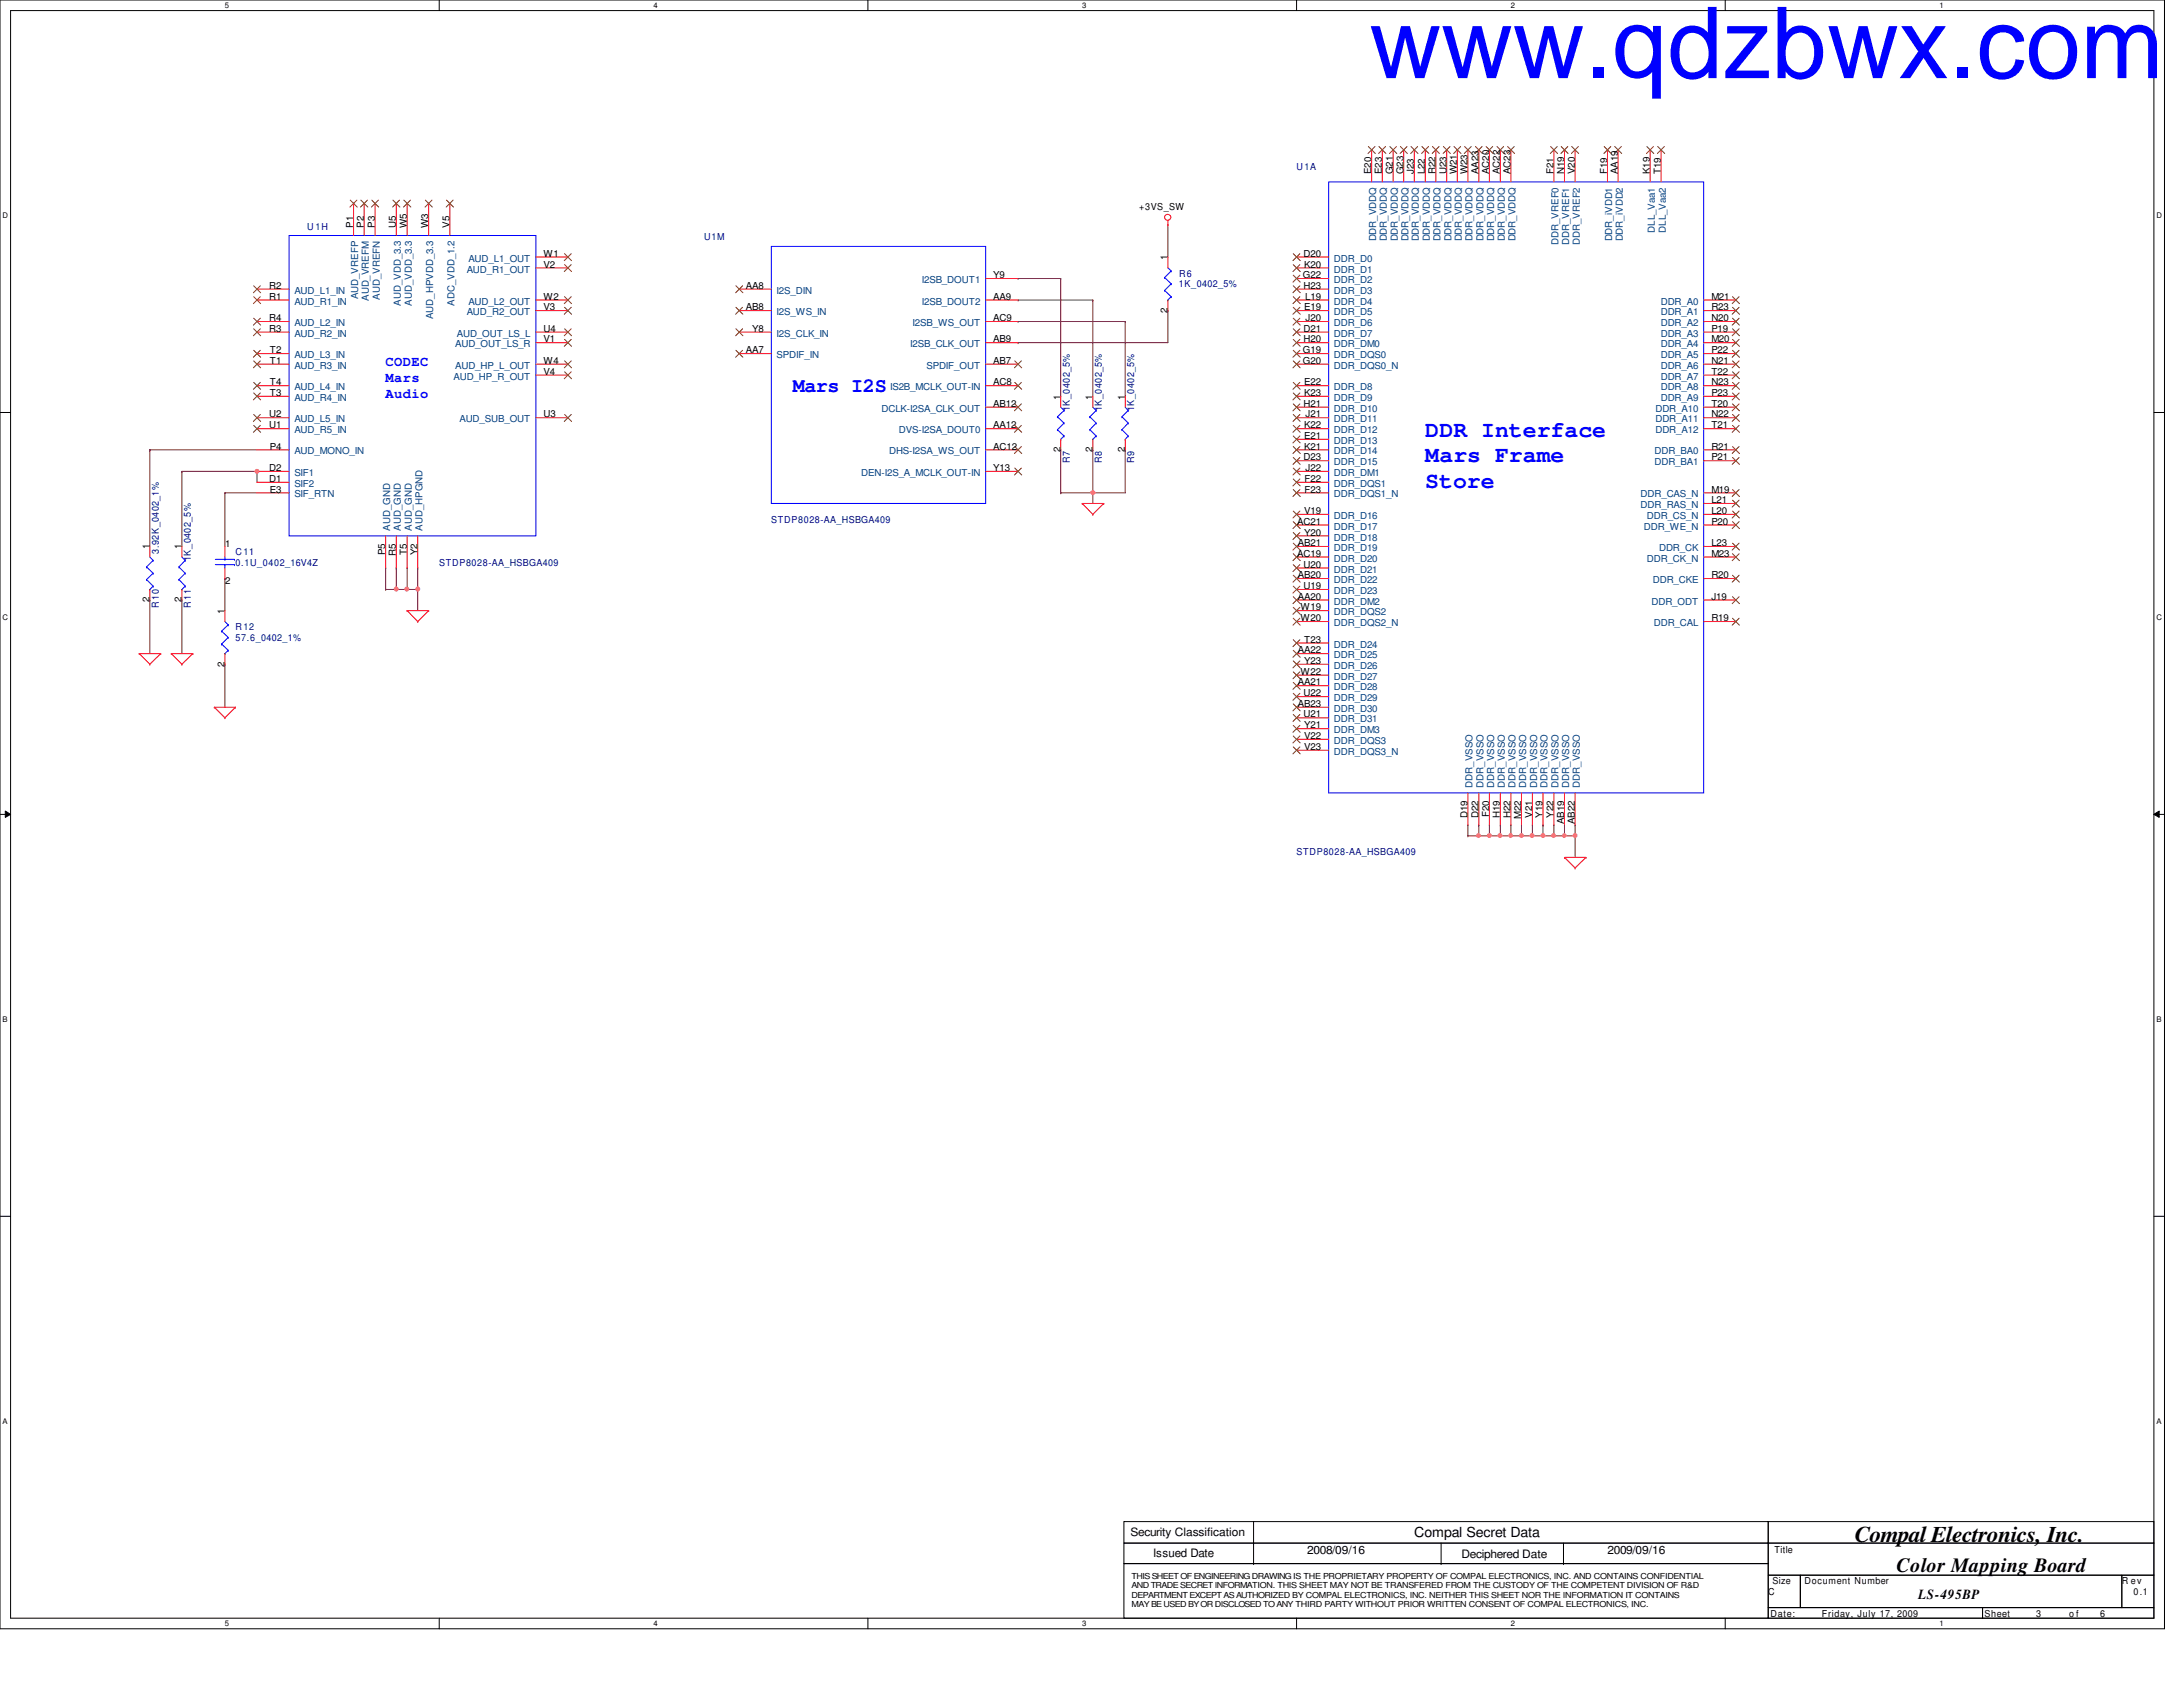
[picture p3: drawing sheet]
<svg xmlns="http://www.w3.org/2000/svg" width="279mm" height="216mm" viewBox="0 0 279 216" stroke-linecap="round" stroke-linejoin="round" font-family="sans-serif">
<defs><g id="words">
<text font-size="12.7" fill="#00f" x="175.3" y="10">www.qdzbwx.com</text>
<g font-size="2.9" fill="#00f">
<text x="182.4" y="55.9">DDR Interface</text>
<text x="182.4" y="59.1">Mars Frame</text>
<text x="182.4" y="62.4">Store</text>
</g>
<text font-size="2.9" x="237.4" y="197.4">Compal Electronics, Inc.</text>
<text font-size="2.6" fill="#00f" x="101.5" y="50.1">Mars I2S</text>
<text font-size="2.6" x="242.7" y="201.2">Color Mapping Board</text>
<g font-size="1.8" fill="#00f">
<text x="49.4" y="46.8">CODEC</text>
<text x="49.4" y="48.9">Mars</text>
<text x="49.4" y="50.9">Audio</text>
</g>
<g font-size="1.8">
<text x="181" y="196.8">Compal Secret Data</text>
<text x="245.5" y="204.6">LS-495BP</text>
</g>
<g font-size="1.5">
<text x="144.7" y="196.6">Security Classification</text>
<text x="147.6" y="199.3">Issued Date</text>
<text x="167.3" y="198.8">2008/09/16</text>
<text x="187.1" y="199.4">Deciphered Date</text>
<text x="205.7" y="198.8">2009/09/16</text>
</g>
<g font-size="1.2" fill="#000080">
<text x="165.9" y="21.7">U1A</text>
<text x="39.3" y="29.4">U 1H</text>
<text x="90.1" y="30.7">U1M</text>
<text x="150.9" y="35.4">R6</text>
<text x="150.9" y="36.8">1K_0402_5%</text>
<text x="136.9" y="52.7" transform="rotate(-90 136.9 52.7)">1K_0402_5%</text>
<text x="141" y="52.7" transform="rotate(-90 141 52.7)">1K_0402_5%</text>
<text x="145.2" y="52.7" transform="rotate(-90 145.2 52.7)">1K_0402_5%</text>
<text x="136.9" y="59.2" transform="rotate(-90 136.9 59.2)">R7</text>
<text x="141" y="59.2" transform="rotate(-90 141 59.2)">R8</text>
<text x="145.2" y="59.2" transform="rotate(-90 145.2 59.2)">R9</text>
<text x="20.3" y="70.9" transform="rotate(-90 20.3 70.9)">3.92K_0402_1%</text>
<text x="24.4" y="71.8" transform="rotate(-90 24.4 71.8)">1K_0402_5%</text>
<text x="30.1" y="71.1">C11</text>
<text x="98.7" y="67">STDP8028-AA_HSBGA409</text>
<text x="20.3" y="77.8" transform="rotate(-90 20.3 77.8)">R10</text>
<text x="24.4" y="77.8" transform="rotate(-90 24.4 77.8)">R11</text>
<text x="30.1" y="72.4">0.1U_0402_16V4Z</text>
<text x="56.2" y="72.4">STDP8028-AA_HSBGA409</text>
<text x="30.1" y="80.7">R12</text>
<text x="30.1" y="82">57.6_0402_1%</text>
<text x="165.9" y="109.5">STDP8028-AA_HSBGA409</text>
</g>
<g font-size="1.2">
<text x="175.5" y="22.3" transform="rotate(-90 175.5 22.3)">E20</text>
<text x="176.9" y="22.3" transform="rotate(-90 176.9 22.3)">E23</text>
<text x="178.3" y="22.3" transform="rotate(-90 178.3 22.3)">G21</text>
<text x="179.6" y="22.3" transform="rotate(-90 179.6 22.3)">G23</text>
<text x="181" y="22.3" transform="rotate(-90 181 22.3)">J23</text>
<text x="182.4" y="22.3" transform="rotate(-90 182.4 22.3)">L22</text>
<text x="183.7" y="22.3" transform="rotate(-90 183.7 22.3)">R22</text>
<text x="185.1" y="22.3" transform="rotate(-90 185.1 22.3)">U23</text>
<text x="186.5" y="22.3" transform="rotate(-90 186.5 22.3)">W21</text>
<text x="187.8" y="22.3" transform="rotate(-90 187.8 22.3)">W23</text>
<text x="189.2" y="22.3" transform="rotate(-90 189.2 22.3)">AA23</text>
<text x="190.6" y="22.3" transform="rotate(-90 190.6 22.3)">AC20</text>
<text x="192" y="22.3" transform="rotate(-90 192 22.3)">AC22</text>
<text x="193.3" y="22.3" transform="rotate(-90 193.3 22.3)">AC23</text>
<text x="198.8" y="22.3" transform="rotate(-90 198.8 22.3)">F21</text>
<text x="200.2" y="22.3" transform="rotate(-90 200.2 22.3)">N19</text>
<text x="201.5" y="22.3" transform="rotate(-90 201.5 22.3)">V20</text>
<text x="205.7" y="22.3" transform="rotate(-90 205.7 22.3)">F19</text>
<text x="207.1" y="22.3" transform="rotate(-90 207.1 22.3)">AA19</text>
<text x="211.2" y="22.3" transform="rotate(-90 211.2 22.3)">K19</text>
<text x="212.6" y="22.3" transform="rotate(-90 212.6 22.3)">T19</text>
<text x="45.2" y="29.2" transform="rotate(-90 45.2 29.2)">P1</text>
<text x="46.6" y="29.2" transform="rotate(-90 46.6 29.2)">P2</text>
<text x="48" y="29.2" transform="rotate(-90 48 29.2)">P3</text>
<text x="50.7" y="29.2" transform="rotate(-90 50.7 29.2)">U5</text>
<text x="52.1" y="29.2" transform="rotate(-90 52.1 29.2)">W5</text>
<text x="54.8" y="29.2" transform="rotate(-90 54.8 29.2)">W3</text>
<text x="57.5" y="29.2" transform="rotate(-90 57.5 29.2)">V5</text>
<text x="145.8" y="26.9">+3VS_SW</text>
<text x="69.6" y="32.9">W1</text>
<text x="69.6" y="34.2">V2</text>
<text x="127.1" y="35.6">Y9</text>
<text x="149.4" y="33.3" transform="rotate(-90 149.4 33.3)">1</text>
<text x="166.8" y="35.6">G22</text>
<text x="166.8" y="32.9">D20</text>
<text x="166.9" y="34.2">K20</text>
<text x="34.5" y="37">R2</text>
<text x="34.5" y="38.4">R1</text>
<text x="34.5" y="41.1">R4</text>
<text x="69.6" y="38.4">W2</text>
<text x="69.6" y="39.7">V3</text>
<text x="95.5" y="37">AA8</text>
<text x="95.5" y="39.7">AB8</text>
<text x="127.1" y="38.4">AA9</text>
<text x="127.1" y="41.1">AC9</text>
<text x="149.4" y="40" transform="rotate(-90 149.4 40)">2</text>
<text x="166.8" y="37">H23</text>
<text x="166.9" y="39.7">E19</text>
<text x="167" y="38.4">L19</text>
<text x="167.1" y="41.1">J20</text>
<text x="219" y="38.4">M21</text>
<text x="219" y="39.7">R23</text>
<text x="219" y="41.1">N20</text>
<text x="34.5" y="42.5">R3</text>
<text x="34.5" y="45.2">T2</text>
<text x="34.5" y="46.6">T1</text>
<text x="69.6" y="42.5">U4</text>
<text x="69.6" y="43.8">V1</text>
<text x="69.6" y="46.6">W4</text>
<text x="69.6" y="48">V4</text>
<text x="95.5" y="45.2">AA7</text>
<text x="96.3" y="42.5">Y8</text>
<text x="127.1" y="43.8">AB9</text>
<text x="127.1" y="46.6">AB7</text>
<text x="166.8" y="45.2">G19</text>
<text x="166.8" y="46.6">G20</text>
<text x="166.8" y="42.5">D21</text>
<text x="166.8" y="43.8">H20</text>
<text x="219" y="42.5">P19</text>
<text x="219" y="43.8">M20</text>
<text x="219" y="45.2">P22</text>
<text x="219" y="46.6">N21</text>
<text x="219" y="48">T22</text>
<text x="34.5" y="53.4">U2</text>
<text x="34.5" y="49.3">T4</text>
<text x="34.5" y="50.7">T3</text>
<text x="69.6" y="53.4">U3</text>
<text x="127.1" y="49.3">AC8</text>
<text x="127.1" y="52.1">AB12</text>
<text x="135.7" y="51.1" transform="rotate(-90 135.7 51.1)">1</text>
<text x="139.8" y="51.1" transform="rotate(-90 139.8 51.1)">1</text>
<text x="144" y="51.1" transform="rotate(-90 144 51.1)">1</text>
<text x="166.8" y="52.1">H21</text>
<text x="166.9" y="49.3">E22</text>
<text x="166.9" y="50.7">K23</text>
<text x="167.1" y="53.4">J21</text>
<text x="219" y="49.3">N23</text>
<text x="219" y="50.7">P23</text>
<text x="219" y="52.1">T20</text>
<text x="219" y="53.4">N22</text>
<text x="34.5" y="54.8">U1</text>
<text x="34.5" y="57.5">P4</text>
<text x="127.1" y="54.8">AA12</text>
<text x="127.1" y="57.5">AC12</text>
<text x="135.7" y="57.9" transform="rotate(-90 135.7 57.9)">2</text>
<text x="139.8" y="57.9" transform="rotate(-90 139.8 57.9)">2</text>
<text x="144" y="57.9" transform="rotate(-90 144 57.9)">2</text>
<text x="166.8" y="58.9">D23</text>
<text x="166.9" y="54.8">K22</text>
<text x="166.9" y="56.2">E21</text>
<text x="166.9" y="57.5">K21</text>
<text x="219" y="54.8">T21</text>
<text x="219" y="57.5">R21</text>
<text x="219" y="58.9">P21</text>
<text x="34.5" y="60.3">D2</text>
<text x="34.5" y="61.7">D1</text>
<text x="34.5" y="63">E3</text>
<text x="127.1" y="60.3">Y13</text>
<text x="166.9" y="65.8">V19</text>
<text x="167" y="61.7">F22</text>
<text x="167" y="63">F23</text>
<text x="167.1" y="60.3">J22</text>
<text x="219" y="63">M19</text>
<text x="219" y="64.4">L21</text>
<text x="219" y="65.8">L20</text>
<text x="19.1" y="70.3" transform="rotate(-90 19.1 70.3)">1</text>
<text x="23.2" y="70.3" transform="rotate(-90 23.2 70.3)">1</text>
<text x="28.8" y="70.1">1</text>
<text x="49.3" y="71.1" transform="rotate(-90 49.3 71.1)">P5</text>
<text x="50.7" y="71.1" transform="rotate(-90 50.7 71.1)">R5</text>
<text x="52.1" y="71" transform="rotate(-90 52.1 71)">T5</text>
<text x="53.4" y="71.1" transform="rotate(-90 53.4 71.1)">Y2</text>
<text x="166" y="67.1">AC21</text>
<text x="166" y="71.2">AC19</text>
<text x="166.1" y="69.9">AB21</text>
<text x="166.9" y="68.5">Y20</text>
<text x="219" y="67.1">P20</text>
<text x="219" y="69.9">L23</text>
<text x="219" y="71.2">M23</text>
<text x="19.1" y="77.1" transform="rotate(-90 19.1 77.1)">2</text>
<text x="23.2" y="77.1" transform="rotate(-90 23.2 77.1)">2</text>
<text x="28.8" y="74.8">2</text>
<text x="166.1" y="74">AB20</text>
<text x="166.1" y="76.8">AA20</text>
<text x="166.8" y="72.6">U20</text>
<text x="166.8" y="75.4">U19</text>
<text x="219" y="74">R20</text>
<text x="219" y="76.8">J19</text>
<text x="28.7" y="78.6" transform="rotate(-90 28.7 78.6)">1</text>
<text x="166.1" y="83.6">AA22</text>
<text x="166.5" y="78.1">W19</text>
<text x="166.5" y="79.5">W20</text>
<text x="166.9" y="82.3">T23</text>
<text x="219" y="79.5">R19</text>
<text x="28.7" y="85.3" transform="rotate(-90 28.7 85.3)">2</text>
<text x="166.1" y="87.7">AA21</text>
<text x="166.5" y="86.4">W22</text>
<text x="166.8" y="89.1">U22</text>
<text x="166.9" y="85">Y23</text>
<text x="166.1" y="90.5">AB23</text>
<text x="166.8" y="91.8">U21</text>
<text x="166.9" y="93.2">Y21</text>
<text x="166.9" y="94.6">V22</text>
<text x="166.9" y="96">V23</text>
<text x="187.8" y="104.7" transform="rotate(-90 187.8 104.7)">D19</text>
<text x="189.2" y="104.7" transform="rotate(-90 189.2 104.7)">D22</text>
<text x="190.6" y="104.6" transform="rotate(-90 190.6 104.6)">F20</text>
<text x="192" y="104.7" transform="rotate(-90 192 104.7)">H19</text>
<text x="193.3" y="104.7" transform="rotate(-90 193.3 104.7)">H22</text>
<text x="194.7" y="104.9" transform="rotate(-90 194.7 104.9)">M22</text>
<text x="196.1" y="104.6" transform="rotate(-90 196.1 104.6)">V21</text>
<text x="197.4" y="104.6" transform="rotate(-90 197.4 104.6)">Y19</text>
<text x="198.8" y="104.6" transform="rotate(-90 198.8 104.6)">Y22</text>
<text x="200.2" y="105.5" transform="rotate(-90 200.2 105.5)">AB19</text>
<text x="201.5" y="105.5" transform="rotate(-90 201.5 105.5)">AB22</text>
<text x="226.9" y="202.7">Size</text>
<text x="227.1" y="198.8">Title</text>
<text x="231" y="202.7">Document Number</text>
<text x="271.6" y="202.7">R ev</text>
<text x="226.3" y="204.1">C</text>
<text x="226.6" y="206.9">Date:</text>
<text x="233.2" y="206.9">Friday, July 17, 2009</text>
<text x="254" y="206.9">Sheet</text>
<text x="260.6" y="206.9">3</text>
<text x="264.8" y="206.9">o f</text>
<text x="268.8" y="206.9">6</text>
<text x="273" y="204.1">0.1</text>
</g>
<g font-size="1.2" fill="#004080">
<text x="211.8" y="29.8" transform="rotate(-90 211.8 29.8)">DLL_Vaa1</text>
<text x="213.2" y="29.8" transform="rotate(-90 213.2 29.8)">DLL_Vaa2</text>
<text x="59.7" y="34.9">AUD_R1_OUT</text>
<text x="59.9" y="33.5">AUD_L1_OUT</text>
<text x="170.7" y="33.5">DDR_D0</text>
<text x="170.7" y="34.9">DDR_D1</text>
<text x="176.1" y="30.9" transform="rotate(-90 176.1 30.9)">DDR_VDDQ</text>
<text x="177.5" y="30.9" transform="rotate(-90 177.5 30.9)">DDR_VDDQ</text>
<text x="178.9" y="30.9" transform="rotate(-90 178.9 30.9)">DDR_VDDQ</text>
<text x="180.3" y="30.9" transform="rotate(-90 180.3 30.9)">DDR_VDDQ</text>
<text x="181.6" y="30.9" transform="rotate(-90 181.6 30.9)">DDR_VDDQ</text>
<text x="183" y="30.9" transform="rotate(-90 183 30.9)">DDR_VDDQ</text>
<text x="184.4" y="30.9" transform="rotate(-90 184.4 30.9)">DDR_VDDQ</text>
<text x="185.8" y="30.9" transform="rotate(-90 185.8 30.9)">DDR_VDDQ</text>
<text x="187.1" y="30.9" transform="rotate(-90 187.1 30.9)">DDR_VDDQ</text>
<text x="188.5" y="30.9" transform="rotate(-90 188.5 30.9)">DDR_VDDQ</text>
<text x="189.9" y="30.9" transform="rotate(-90 189.9 30.9)">DDR_VDDQ</text>
<text x="191.2" y="30.9" transform="rotate(-90 191.2 30.9)">DDR_VDDQ</text>
<text x="192.6" y="30.9" transform="rotate(-90 192.6 30.9)">DDR_VDDQ</text>
<text x="194" y="30.9" transform="rotate(-90 194 30.9)">DDR_VDDQ</text>
<text x="199.5" y="31.3" transform="rotate(-90 199.5 31.3)">DDR_VREF0</text>
<text x="200.8" y="31.3" transform="rotate(-90 200.8 31.3)">DDR_VREF1</text>
<text x="202.2" y="31.3" transform="rotate(-90 202.2 31.3)">DDR_VREF2</text>
<text x="206.3" y="30.9" transform="rotate(-90 206.3 30.9)">DDR_iVDD1</text>
<text x="207.7" y="30.9" transform="rotate(-90 207.7 30.9)">DDR_iVDD2</text>
<text x="37.7" y="37.6">AUD_L1_IN</text>
<text x="37.7" y="39">AUD_R1_IN</text>
<text x="37.7" y="41.7">AUD_L2_IN</text>
<text x="45.8" y="38.3" transform="rotate(-90 45.8 38.3)">AUD_VREFP</text>
<text x="47.2" y="38.5" transform="rotate(-90 47.2 38.5)">AUD_VREFM</text>
<text x="48.6" y="38.4" transform="rotate(-90 48.6 38.4)">AUD_VREFN</text>
<text x="51.3" y="39.1" transform="rotate(-90 51.3 39.1)">AUD_VDD_3.3</text>
<text x="52.7" y="39.1" transform="rotate(-90 52.7 39.1)">AUD_VDD_3.3</text>
<text x="55.5" y="40.9" transform="rotate(-90 55.5 40.9)">AUD_HPVDD_3.3</text>
<text x="58.2" y="39.1" transform="rotate(-90 58.2 39.1)">ADC_VDD_1.2</text>
<text x="59.7" y="40.3">AUD_R2_OUT</text>
<text x="59.9" y="39">AUD_L2_OUT</text>
<text x="99.4" y="37.6">I2S_DIN</text>
<text x="99.4" y="40.3">I2S_WS_IN</text>
<text x="116.8" y="41.7">I2SB_WS_OUT</text>
<text x="118" y="36.2">I2SB_DOUT1</text>
<text x="118" y="39">I2SB_DOUT2</text>
<text x="170.7" y="36.2">DDR_D2</text>
<text x="170.7" y="37.6">DDR_D3</text>
<text x="170.7" y="39">DDR_D4</text>
<text x="170.7" y="40.3">DDR_D5</text>
<text x="170.7" y="41.7">DDR_D6</text>
<text x="212.6" y="39">DDR_A0</text>
<text x="212.6" y="40.3">DDR_A1</text>
<text x="212.6" y="41.7">DDR_A2</text>
<text x="37.7" y="43.1">AUD_R2_IN</text>
<text x="37.7" y="45.8">AUD_L3_IN</text>
<text x="37.7" y="47.2">AUD_R3_IN</text>
<text x="58.3" y="44.4">AUD_OUT_LS_R</text>
<text x="58.3" y="47.2">AUD_HP_L_OUT</text>
<text x="58.5" y="43.1">AUD_OUT_LS_L</text>
<text x="99.4" y="43.1">I2S_CLK_IN</text>
<text x="99.4" y="45.8">SPDIF_IN</text>
<text x="116.5" y="44.4">I2SB_CLK_OUT</text>
<text x="118.6" y="47.2">SPDIF_OUT</text>
<text x="170.7" y="43.1">DDR_D7</text>
<text x="170.7" y="44.4">DDR_DM0</text>
<text x="170.7" y="45.8">DDR_DQS0</text>
<text x="170.7" y="47.2">DDR_DQS0_N</text>
<text x="212.6" y="43.1">DDR_A3</text>
<text x="212.6" y="44.4">DDR_A4</text>
<text x="212.6" y="45.8">DDR_A5</text>
<text x="212.6" y="47.2">DDR_A6</text>
<text x="37.7" y="50">AUD_L4_IN</text>
<text x="37.7" y="51.3">AUD_R4_IN</text>
<text x="58" y="48.6">AUD_HP_R_OUT</text>
<text x="112.8" y="52.7">DCLK-I2SA_CLK_OUT</text>
<text x="113.9" y="50">IS2B_MCLK_OUT-IN</text>
<text x="170.7" y="50">DDR_D8</text>
<text x="170.7" y="51.3">DDR_D9</text>
<text x="170.7" y="52.7">DDR_D10</text>
<text x="211.9" y="52.7">DDR_A10</text>
<text x="212.6" y="48.6">DDR_A7</text>
<text x="212.6" y="50">DDR_A8</text>
<text x="212.6" y="51.3">DDR_A9</text>
<text x="37.7" y="54.1">AUD_L5_IN</text>
<text x="37.7" y="55.5">AUD_R5_IN</text>
<text x="37.7" y="58.2">AUD_MONO_IN</text>
<text x="58.8" y="54.1">AUD_SUB_OUT</text>
<text x="113.8" y="58.2">DHS-I2SA_WS_OUT</text>
<text x="115.1" y="55.5">DVS-I2SA_DOUT0</text>
<text x="170.7" y="54.1">DDR_D11</text>
<text x="170.7" y="55.5">DDR_D12</text>
<text x="170.7" y="56.8">DDR_D13</text>
<text x="170.7" y="58.2">DDR_D14</text>
<text x="170.7" y="59.6">DDR_D15</text>
<text x="211.8" y="58.2">DDR_BA0</text>
<text x="211.8" y="59.6">DDR_BA1</text>
<text x="211.9" y="54.1">DDR_A11</text>
<text x="211.9" y="55.5">DDR_A12</text>
<text x="37.7" y="60.9">SIF1</text>
<text x="37.7" y="62.3">SIF2</text>
<text x="37.7" y="63.7">SIF_RTN</text>
<text x="110.2" y="60.9">DEN-I2S_A_MCLK_OUT-IN</text>
<text x="170.7" y="60.9">DDR_DM1</text>
<text x="170.7" y="62.3">DDR_DQS1</text>
<text x="170.7" y="63.7">DDR_DQS1_N</text>
<text x="210" y="63.7">DDR_CAS_N</text>
<text x="210" y="65">DDR_RAS_N</text>
<text x="50" y="67.9" transform="rotate(-90 50 67.9)">AUD_GND</text>
<text x="51.3" y="67.9" transform="rotate(-90 51.3 67.9)">AUD_GND</text>
<text x="52.7" y="67.9" transform="rotate(-90 52.7 67.9)">AUD_GND</text>
<text x="54.1" y="67.9" transform="rotate(-90 54.1 67.9)">AUD_HPGND</text>
<text x="170.7" y="66.4">DDR_D16</text>
<text x="170.7" y="67.8">DDR_D17</text>
<text x="170.7" y="69.2">DDR_D18</text>
<text x="170.7" y="70.5">DDR_D19</text>
<text x="170.7" y="71.9">DDR_D20</text>
<text x="210.4" y="67.8">DDR_WE_N</text>
<text x="210.8" y="66.4">DDR_CS_N</text>
<text x="210.8" y="71.9">DDR_CK_N</text>
<text x="212.3" y="70.5">DDR_CK</text>
<text x="170.7" y="73.3">DDR_D21</text>
<text x="170.7" y="74.6">DDR_D22</text>
<text x="170.7" y="76">DDR_D23</text>
<text x="170.7" y="77.4">DDR_DM2</text>
<text x="211.4" y="77.4">DDR_ODT</text>
<text x="211.5" y="74.6">DDR_CKE</text>
<text x="170.7" y="78.7">DDR_DQS2</text>
<text x="170.7" y="80.1">DDR_DQS2_N</text>
<text x="170.7" y="82.9">DDR_D24</text>
<text x="211.7" y="80.1">DDR_CAL</text>
<text x="170.7" y="84.2">DDR_D25</text>
<text x="170.7" y="85.6">DDR_D26</text>
<text x="170.7" y="87">DDR_D27</text>
<text x="170.7" y="88.3">DDR_D28</text>
<text x="170.7" y="89.7">DDR_D29</text>
<text x="170.7" y="91.1">DDR_D30</text>
<text x="170.7" y="92.5">DDR_D31</text>
<text x="170.7" y="93.9">DDR_DM3</text>
<text x="170.7" y="95.2">DDR_DQS3</text>
<text x="170.7" y="96.6">DDR_DQS3_N</text>
<text x="188.5" y="100.8" transform="rotate(-90 188.5 100.8)">DDR_VSSO</text>
<text x="189.9" y="100.8" transform="rotate(-90 189.9 100.8)">DDR_VSSO</text>
<text x="191.2" y="100.8" transform="rotate(-90 191.2 100.8)">DDR_VSSO</text>
<text x="192.6" y="100.8" transform="rotate(-90 192.6 100.8)">DDR_VSSO</text>
<text x="194" y="100.8" transform="rotate(-90 194 100.8)">DDR_VSSO</text>
<text x="195.3" y="100.8" transform="rotate(-90 195.3 100.8)">DDR_VSSO</text>
<text x="196.7" y="100.8" transform="rotate(-90 196.7 100.8)">DDR_VSSO</text>
<text x="198.1" y="100.8" transform="rotate(-90 198.1 100.8)">DDR_VSSO</text>
<text x="199.5" y="100.8" transform="rotate(-90 199.5 100.8)">DDR_VSSO</text>
<text x="200.8" y="100.8" transform="rotate(-90 200.8 100.8)">DDR_VSSO</text>
<text x="202.2" y="100.8" transform="rotate(-90 202.2 100.8)">DDR_VSSO</text>
</g>
<g font-size="1.1">
<text x="144.8" y="202">THIS SHEET OF ENGINEERING DRAWING IS THE PROPRIETARY PROPERTY OF COMPAL ELECTRONICS, INC. AND CONTAINS CONFIDENTIAL</text>
<text x="144.8" y="203.2">AND TRADE SECRET INFORMATION. THIS SHEET MAY NOT BE TRANSFERED FROM THE CUSTODY OF THE COMPETENT DIVISION OF R&amp;D</text>
<text x="144.8" y="205.7">MAY BE USED BY OR DISCLOSED TO ANY THIRD PARTY WITHOUT PRIOR WRITTEN CONSENT OF COMPAL ELECTRONICS, INC.</text>
<text x="144.8" y="204.5">DEPARTMENT EXCEPT AS AUTHORIZED BY COMPAL ELECTRONICS, INC. NEITHER THIS SHEET NOR THE INFORMATION IT CONTAINS</text>
</g>
<g font-size="1">
<text x="28.8" y="1">5</text>
<text x="83.7" y="1">4</text>
<text x="138.5" y="1">3</text>
<text x="193.4" y="1">2</text>
<text x="248.2" y="1">1</text>
<text x=".3" y="27.9">D</text>
<text x="276" y="27.9">D</text>
<text x=".3" y="79.4">C</text>
<text x="276" y="79.4">C</text>
<text x=".3" y="130.8">B</text>
<text x="276" y="130.8">B</text>
<text x=".3" y="182.2">A</text>
<text x="276" y="182.2">A</text>
<text x="28.8" y="208.1">5</text>
<text x="83.7" y="208.1">4</text>
<text x="138.5" y="208.1">3</text>
<text x="193.4" y="208.1">2</text>
<text x="248.2" y="208.1">1</text>
</g>
</g></defs>
<path d="M0 0h277v208.4h-277zM1.4 1.4h274.3v205.7h-274.3z" fill="none" stroke="#000" stroke-width=".13"/>
<g fill="#fff">
<path d="M28.8 .1h.5v1.1h-.5z"/>
<path d="M28.8 207.2h.5v1.1h-.5z"/>
</g>
<path d="M56.2 0v1.4M56.2 207.1v1.3" fill="none" stroke="#000" stroke-width=".13"/>
<g fill="#fff">
<path d="M83.7 .1h.5v1.1h-.5z"/>
<path d="M83.7 207.2h.5v1.1h-.5z"/>
</g>
<path d="M111.1 0v1.4M111.1 207.1v1.3" fill="none" stroke="#000" stroke-width=".13"/>
<g fill="#fff">
<path d="M138.5 .1h.6v1.1h-.6z"/>
<path d="M138.5 207.2h.6v1.1h-.6z"/>
</g>
<path d="M165.9 0v1.4M165.9 207.1v1.3" fill="none" stroke="#000" stroke-width=".13"/>
<g fill="#fff">
<path d="M193.4 .1h.5v1.1h-.5z"/>
<path d="M193.4 207.2h.5v1.1h-.5z"/>
</g>
<path d="M220.8 0v1.4M220.8 207.1v1.3" fill="none" stroke="#000" stroke-width=".13"/>
<g fill="#fff">
<path d="M248.2 .1h.6v1.1h-.6z"/>
<path d="M248.2 207.2h.6v1.1h-.6z"/>
<path d="M.3 27.1h.8v1.1h-.8z"/>
<path d="M276 27.1h.7v1.1h-.7z"/>
<path d="M.3 78.5h.8v1.1h-.8z"/>
<path d="M276 78.5h.7v1.1h-.7z"/>
</g>
<path d="M0 52.8h1.4M275.7 52.8h1.3" fill="none" stroke="#000" stroke-width=".13"/>
<g fill="#fff">
<path d="M.3 129.9h.7v1.1h-.7z"/>
<path d="M276 129.9h.6v1.1h-.6z"/>
</g>
<path d="M0 104.2h1.4M.7 103.8l.7 .4-.7 .4zM275.7 104.2l.7-.4v.8zM275.7 104.2h1.3" fill="none" stroke="#000" stroke-width=".13"/>
<path d="M.7 103.8l.7 .4-.7 .4zM275.7 104.2l.7-.4v.8z" fill="#000"/>
<g fill="#fff">
<path d="M.3 181.4h.7v1.1h-.7z"/>
<path d="M276 181.4h.6v1.1h-.6z"/>
</g>
<g fill="none" stroke="#000" stroke-width=".13">
<path d="M0 155.7h1.4M275.7 155.7h1.3M143.8 194.7h82.5v2.8h-82.5zM143.8 197.5h82.5v2.6h-82.5zM160.4 197.5h.1M160.4 194.7v5.4M184.4 197.5v2.6M200.1 197.5v2.6M226.3 194.7h49.4v2.8h-49.4zM226.3 197.5h49.4v4.1h-49.4zM143.8 200.1h82.5v7h-82.5zM160.4 200.1h.1"/>
<path d="M184.4 200.1h.1M200.1 200.1h.1M226.3 201.6h4.1v4.1h-4.1zM226.3 205.7h27.4v1.4h-27.4zM230.4 201.6h41.2v4.1h-41.2zM253.7 205.7h22v1.4h-22zM271.6 201.6h4.1v4.1h-4.1z"/>
</g>
<g fill="none" stroke="#800040" stroke-width=".13">
<path d="M130.3 35.6h.1M130.3 38.4h.1M130.3 35.6h5.5M130.3 38.4h9.6M135.8 35.6h.1M135.8 35.6v15.1M139.9 38.4h.1M139.9 38.4v12.3M149.5 39.8h.1M149.5 28.8h.1M149.5 39.8v4.1h-19.2M149.5 28.8v4.1"/>
<path d="M19.2 57.6h.1M19.2 57.6v12.3M19.2 57.6h13.7M130.3 43.9h.1M130.3 41.1h.1M130.3 41.1h13.7M135.8 57.6h.1M135.8 57.6v5.5M139.9 57.6h.1M139.9 57.6v6.8M144 41.1h.1M144 57.6h.1"/>
<path d="M144 41.1v9.6M144 57.6v5.5h-8.2M19.2 76.8h.1M19.2 76.8v6.9M23.3 76.8h.1M23.3 60.3h.1M23.3 60.3v9.6M23.3 76.8v6.9M23.3 60.3h9.6M28.8 74h.1M28.8 63.1h.1M28.8 63.1v6.8"/>
<path d="M28.8 74v4.1M28.8 63.1h4.1M32.9 60.3h.1M32.9 60.3v1.4M49.4 75.4h.1M49.4 72.7h.1M49.4 75.4h4.1M49.4 72.7v2.7M50.7 75.4h.1M50.7 72.7h.1M50.7 72.7v2.7M52.1 75.4h.1"/>
<path d="M52.1 72.7h.1M52.1 72.7v2.7M53.5 75.4h.1M53.5 72.7h.1M53.5 72.7v5.4M135.8 63.1h.1M139.9 63.1h.1M28.8 85h.1M28.8 85v5.5M187.9 105.6h.1M187.9 107h.1M187.9 107h13.7"/>
<path d="M187.9 105.6v1.4M189.3 105.6h.1M189.3 107h.1M189.3 105.6v1.4M190.6 107h.1M190.6 105.6h.1M190.6 105.6v1.4M192 105.6h.1M192 107h.1M192 105.6v1.4M193.4 107h.1M193.4 105.6h.1"/>
<path d="M193.4 105.6v1.4M194.7 105.6h.1M194.7 107h.1M194.7 105.6v1.4M196.1 107h.1M196.1 105.6h.1M196.1 105.6v1.4M197.5 107h.1M197.5 105.6h.1M197.5 105.6v1.4M198.9 107h.1M198.9 105.6h.1"/>
<path d="M198.9 105.6v1.4M200.2 105.6h.1M200.2 107h.1M200.2 105.6v1.4M201.6 105.6h.1M201.6 107h.1M201.6 105.6v4.1"/>
</g>
<g fill="none" stroke="#f00" stroke-width=".13">
<path d="M175.6 19.2v4.1M176.9 19.2v4.1M178.3 19.2v4.1M179.7 19.2v4.1M181 19.2v4.1M182.4 19.2v4.1M183.8 19.2v4.1M185.2 19.2v4.1M186.5 19.2v4.1M187.9 19.2v4.1M189.3 19.2v4.1M190.6 19.2v4.1"/>
<path d="M192 19.2v4.1M193.4 19.2v4.1M198.9 19.2v4.1M200.2 19.2v4.1M201.6 19.2v4.1M205.7 19.2v4.1M207.1 19.2v4.1M211.2 19.2v4.1M212.6 19.2v4.1M32.9 37h4.1M32.9 38.4h4.1M45.3 26v4.1"/>
<path d="M46.6 26v4.1M48 26v4.1M50.7 26v4.1M52.1 26v4.1M54.9 26v4.1M57.6 26v4.1M68.6 38.4h4.1M68.6 32.9h4.1M68.6 34.3h4.1M68.6 39.8h4.1M94.6 37h4.1M94.6 39.8h4.1"/>
<path d="M126.2 38.4h4.1M126.2 35.6h4.1M149.5 28.8h.1M149.5 28.2v.6M149.5 32.9v1.4M149.5 38.4v1.4M165.9 37h4.2M165.9 38.4h4.2M165.9 32.9h4.2M165.9 34.3h4.2M165.9 39.8h4.2M165.9 35.6h4.2"/>
<path d="M218.1 38.4h4.1M218.1 39.8h4.1M32.9 41.1h4.1M32.9 42.5h4.1M32.9 45.3h4.1M32.9 46.6h4.1M32.9 49.4h4.1M32.9 50.7h4.1M32.9 53.5h4.1M32.9 54.9h4.1M32.9 57.6h4.1M68.6 42.5h4.1"/>
<path d="M68.6 46.6h4.1M68.6 53.5h4.1M68.6 43.9h4.1M68.6 48h4.1M94.6 42.5h4.1M94.6 45.3h4.1M126.2 41.1h4.1M126.2 46.6h4.1M126.2 49.4h4.1M126.2 54.9h4.1M126.2 57.6h4.1M126.2 43.9h4.1"/>
<path d="M126.2 52.1h4.1M135.8 50.7v1.4M135.8 56.2v1.4M139.9 50.7v1.4M139.9 56.2v1.4M144 50.7v1.4M144 56.2v1.4M165.9 41.1h4.2M165.9 42.5h4.2M165.9 45.3h4.2M165.9 46.6h4.2M165.9 49.4h4.2"/>
<path d="M165.9 50.7h4.2M165.9 53.5h4.2M165.9 54.9h4.2M165.9 57.6h4.2M165.9 43.9h4.2M165.9 52.1h4.2M165.9 56.2h4.2M165.9 59h4.2M218.1 41.1h4.1M218.1 42.5h4.1M218.1 45.3h4.1M218.1 46.6h4.1"/>
<path d="M218.1 49.4h4.1M218.1 50.7h4.1M218.1 53.5h4.1M218.1 54.9h4.1M218.1 57.6h4.1M218.1 43.9h4.1M218.1 48h4.1M218.1 52.1h4.1M218.1 59h4.1M19.2 69.9v1.4M19.2 75.4v1.4M23.3 69.9v1.4"/>
<path d="M23.3 75.4v1.4M28.8 69.9v1.4M28.8 72.7v1.3M28.8 78.1v1.4M32.9 60.3h4.1M32.9 61.7h4.1M32.9 63.1h4.1M49.4 68.6v4.1M50.7 68.6v4.1M52.1 78.1h.1M52.1 78.1h2.8M52.1 78.1l1.4 1.4"/>
<path d="M52.1 68.6v4.1M53.5 79.5h.1M53.5 68.6v4.1M54.9 78.1h.1M54.9 78.1l-1.4 1.4M126.2 60.3h4.1M138.5 64.4h.1M138.5 64.4h2.8M138.5 64.4l1.4 1.4M139.9 65.8h.1M141.3 64.4h.1M141.3 64.4l-1.4 1.4"/>
<path d="M165.9 78.1h4.2M165.9 60.3h4.2M165.9 61.7h4.2M165.9 63.1h4.2M165.9 65.8h4.2M165.9 67.2h4.2M165.9 68.6h4.2M165.9 69.9h4.2M165.9 71.3h4.2M165.9 72.7h4.2M165.9 74h4.2M165.9 75.4h4.2"/>
<path d="M165.9 76.8h4.2M165.9 79.5h4.2M218.1 64.4h4.1M218.1 63.1h4.1M218.1 65.8h4.1M218.1 67.2h4.1M218.1 69.9h4.1M218.1 71.3h4.1M218.1 74h4.1M218.1 76.8h4.1M218.1 79.5h4.1M17.8 83.7h.1"/>
<path d="M17.8 83.7h2.8M17.8 83.7l1.4 1.3M19.2 85h.1M20.6 83.7h.1M20.6 83.7l-1.4 1.3M21.9 83.7h.1M21.9 83.7h2.8M21.9 83.7l1.4 1.3M23.3 85h.1M24.7 83.7h.1M24.7 83.7l-1.4 1.3M27.4 90.5h.1"/>
<path d="M27.4 90.5h2.7M27.4 90.5l1.4 1.4M28.8 91.9h.1M28.8 83.7v1.3M30.1 90.5h.1M30.1 90.5l-1.3 1.4M165.9 90.5h4.2M165.9 83.7h4.2M165.9 82.3h4.2M165.9 85h4.2M165.9 86.4h4.2M165.9 87.8h4.2"/>
<path d="M165.9 89.2h4.2M165.9 91.9h4.2M165.9 93.3h4.2M165.9 94.6h4.2M165.9 96h4.2M187.9 101.5v4.1M189.3 101.5v4.1M190.6 101.5v4.1M192 101.5v4.1M193.4 101.5v4.1M194.7 101.5v4.1M196.1 101.5v4.1"/>
<path d="M197.5 101.5v4.1M198.9 101.5v4.1M200.2 109.7h.1M200.2 109.7h2.8M200.2 109.7l1.4 1.4M200.2 101.5v4.1M201.6 111.1h.1M201.6 101.5v4.1M203 109.7h.1M203 109.7l-1.4 1.4"/>
<circle cx="149.5" cy="27.8" r=".39"/>
</g>
<g fill="none" stroke="#00f" stroke-width=".13">
<path d="M37 30.1h31.6v38.5h-31.6zM98.7 31.5h27.5v32.9h-27.5zM149.1 35.5h.1M149.1 37.2h.1M149.1 35.5l.8 .8M149.1 37.2l.8 .8M149.5 38.4h.1M149.5 34.3l.4 .4M149.9 34.7h.1M149.9 36.3h.1M149.9 38h.1M149.9 34.7l-.8 .8"/>
<path d="M149.9 36.3l-.8 .9M149.9 38l-.4 .4M170.1 23.3h48v78.2h-48zM135.3 53.3h.1M135.3 55h.1M135.3 53.3l.9 .8M135.3 55l.9 .8M135.8 56.2h.1M135.8 52.1l.4 .4M136.2 52.5h.1M136.2 54.1h.1M136.2 55.8h.1"/>
<path d="M136.2 52.5l-.9 .8M136.2 54.1l-.9 .9M136.2 55.8l-.4 .4M139.5 53.3h.1M139.5 55h.1M139.5 53.3l.8 .8M139.5 55l.8 .8M139.9 56.2h.1M139.9 52.1l.4 .4M140.3 52.5h.1M140.3 54.1h.1M140.3 55.8h.1"/>
<path d="M140.3 52.5l-.8 .8M140.3 54.1l-.8 .9M140.3 55.8l-.4 .4M143.6 53.3h.1M143.6 55h.1M143.6 53.3l.8 .8M143.6 55l.8 .8M144 56.2h.1M144 52.1l.4 .4M144.4 52.5h.1M144.4 54.1h.1M144.4 55.8h.1"/>
<path d="M144.4 52.5l-.8 .8M144.4 54.1l-.8 .9M144.4 55.8l-.4 .4M18.8 72.6h.1M18.8 74.2h.1M18.8 72.6l.8 .8M18.8 74.2l.8 .8M19.2 75.4h.1M19.2 71.3l.4 .4M19.6 71.7h.1M19.6 73.4h.1M19.6 75h.1"/>
<path d="M19.6 71.7l-.8 .9M19.6 73.4l-.8 .8M19.6 75l-.4 .4M22.9 72.6h.1M22.9 74.2h.1M22.9 72.6l.8 .8M22.9 74.2l.8 .8M23.3 75.4h.1M23.3 71.3l.4 .4M23.7 71.7h.1M23.7 73.4h.1M23.7 75h.1"/>
<path d="M23.7 71.7l-.8 .9M23.7 73.4l-.8 .8M23.7 75l-.4 .4M27.6 72.3h2.4M27.6 71.6h2.4M28.8 71.6h.1M28.8 72.3h.1M28.8 79.5l.4 .5M28.8 71.3v.3M28.8 72.3v.4M29.2 80h.1M29.2 80l-.8 .8"/>
<path d="M30 72.3h.1M30 71.6h.1M28.4 80.8h.1M28.4 82.4h.1M28.4 80.8l.8 .8M28.4 82.4l.8 .8M28.8 83.7h.1M29.2 81.6h.1M29.2 83.2h.1M29.2 81.6l-.8 .8M29.2 83.2l-.4 .5"/>
</g>
<g fill="none" stroke="#804000" stroke-width=".13">
<path d="M175.1 18.8l.9 .8M176 18.8l-.9 .8M176.5 18.8l.9 .8M177.3 18.8l-.9 .8M177.9 18.8l.9 .8M178.7 18.8l-.9 .8M179.2 18.8l.9 .8M180.1 18.8l-.9 .8M180.6 18.8l.9 .8M181.4 18.8l-.8 .8M182 18.8l.9 .8M182.8 18.8l-.9 .8"/>
<path d="M183.3 18.8l.9 .8M184.2 18.8l-.9 .8M184.7 18.8l.9 .8M185.6 18.8l-.9 .8M186.1 18.8l.9 .8M186.9 18.8l-.8 .8M187.5 18.8l.8 .8M188.3 18.8l-.9 .8M188.8 18.8l.9 .8M189.7 18.8l-.9 .8M190.2 18.8l.9 .8M191.1 18.8l-.9 .8"/>
<path d="M191.6 18.8l.9 .8M192.4 18.8l-.8 .8M193 18.8l.8 .8M193.8 18.8l-.9 .8M198.5 18.8l.8 .8M199.3 18.8l-.9 .8M199.8 18.8l.9 .8M200.7 18.8l-.9 .8M201.2 18.8l.9 .8M202 18.8l-.9 .8M205.3 18.8l.9 .8M206.2 18.8l-.9 .8"/>
<path d="M206.7 18.8l.9 .8M207.5 18.8l-.9 .8M210.8 18.8l.9 .8M211.6 18.8l-.9 .8M212.2 18.8l.9 .8M213 18.8l-.9 .8M32.5 36.6l.9 .9M32.5 38l.9 .9M33.3 36.6l-.9 .9M33.3 38l-.9 .9M44.8 25.6l.9 .9M45.7 25.6l-.9 .9"/>
<path d="M46.2 25.6l.9 .9M47 25.6l-.9 .9M47.6 25.6l.9 .9M48.4 25.6l-.9 .9M50.3 25.6l.9 .9M51.1 25.6l-.9 .9M51.7 25.6l.9 .9M52.5 25.6l-.9 .9M54.4 25.6l.9 .9M55.3 25.6l-.9 .9M57.1 25.6l.9 .9M58 25.6l-.9 .9"/>
<path d="M72.3 32.5l.9 .9M72.3 33.9l.9 .9M72.3 38l.9 .9M72.3 39.3l.9 .9M73.1 32.5l-.9 .9M73.1 33.9l-.9 .9M73.1 38l-.9 .9M73.1 39.3l-.9 .9M94.2 36.6l.9 .9M94.2 39.3l.9 .9M95 36.6l-.9 .9M95 39.3l-.9 .9"/>
<path d="M165.5 32.5l.9 .9M165.5 33.9l.9 .9M165.5 35.2l.9 .9M165.5 36.6l.9 .9M165.5 38l.9 .9M165.5 39.3l.9 .9M166.4 32.5l-.9 .9M166.4 33.9l-.9 .9M166.4 35.2l-.9 .9M166.4 36.6l-.9 .9M166.4 38l-.9 .9M166.4 39.3l-.9 .9"/>
<path d="M221.7 38l.9 .9M221.7 39.3l.9 .9M222.6 39.3l-.9 .9M222.6 38l-.9 .9M32.5 40.7l.9 .9M32.5 42.1l.9 .9M32.5 44.8l.9 .9M32.5 46.2l.9 .9M32.5 48.9l.9 .9M32.5 50.3l.9 .9M32.5 53l.9 .9M32.5 54.4l.9 .9"/>
<path d="M33.3 40.7l-.9 .9M33.3 42.1l-.9 .9M33.3 44.8l-.9 .9M33.3 46.2l-.9 .9M33.3 48.9l-.9 .9M33.3 50.3l-.9 .9M33.3 53l-.9 .9M33.3 54.4l-.9 .9M72.3 42.1l.9 .9M72.3 43.4l.9 .9M72.3 46.2l.9 .9M72.3 47.6l.9 .9"/>
<path d="M72.3 53l.9 .9M73.1 42.1l-.9 .9M73.1 43.4l-.9 .9M73.1 46.2l-.9 .9M73.1 47.6l-.9 .9M73.1 53l-.9 .9M94.2 42.1l.9 .9M94.2 44.8l.9 .9M95 42.1l-.9 .9M95 44.8l-.9 .9M129.9 46.2l.9 .9M129.9 48.9l.9 .9"/>
<path d="M129.9 51.7l.9 .9M129.9 54.4l.9 .9M129.9 57.1l.9 .9M129.9 59.9l.9 .9M130.7 46.2l-.9 .9M130.7 48.9l-.9 .9M130.7 51.7l-.9 .9M130.7 54.4l-.9 .9M130.7 57.1l-.9 .9M130.7 59.9l-.9 .9M165.5 40.7l.9 .9M165.5 42.1l.9 .9"/>
<path d="M165.5 43.4l.9 .9M165.5 44.8l.9 .9M165.5 46.2l.9 .9M165.5 48.9l.9 .9M165.5 50.3l.9 .9M165.5 51.7l.9 .9M165.5 53l.9 .9M165.5 54.4l.9 .9M165.5 55.8l.9 .9M165.5 57.1l.9 .9M165.5 58.5l.9 .9M165.5 59.9l.9 .9"/>
<path d="M166.4 40.7l-.9 .9M166.4 42.1l-.9 .9M166.4 43.4l-.9 .9M166.4 44.8l-.9 .9M166.4 46.2l-.9 .9M166.4 58.5l-.9 .9M166.4 59.9l-.9 .9M166.4 54.4l-.9 .9M166.4 48.9l-.9 .9M166.4 50.3l-.9 .9M166.4 51.7l-.9 .9M166.4 53l-.9 .9"/>
<path d="M166.4 55.8l-.9 .9M166.4 57.1l-.9 .9M221.7 40.7l.9 .9M221.7 42.1l.9 .9M221.7 43.4l.9 .9M221.7 44.8l.9 .9M221.7 46.2l.9 .9M221.7 47.6l.9 .9M221.7 48.9l.9 .9M221.7 50.3l.9 .9M221.7 51.7l.9 .9M221.7 53l.9 .9"/>
<path d="M221.7 54.4l.9 .9M221.7 57.1l.9 .9M221.7 58.5l.9 .9M222.6 40.7l-.9 .9M222.6 42.1l-.9 .9M222.6 43.4l-.9 .9M222.6 44.8l-.9 .9M222.6 46.2l-.9 .9M222.6 47.6l-.9 .9M222.6 48.9l-.9 .9M222.6 50.3l-.9 .9M222.6 51.7l-.9 .9"/>
<path d="M222.6 53l-.9 .9M222.6 54.4l-.9 .9M222.6 57.1l-.9 .9M222.6 58.5l-.9 .9M165.5 61.3l.9 .9M165.5 62.7l.9 .8M165.5 65.4l.9 .9M165.5 66.8l.9 .8M165.5 68.2l.9 .8M165.5 69.5l.9 .9M165.5 70.9l.9 .9M165.5 72.3l.9 .9"/>
<path d="M165.5 73.6l.9 .9M165.5 75l.9 .9M165.5 76.4l.9 .9M165.5 77.7l.9 .9M165.5 79.1l.9 .9M166.4 61.3l-.9 .9M166.4 62.7l-.9 .8M166.4 65.4l-.9 .9M166.4 66.8l-.9 .8M166.4 68.2l-.9 .8M166.4 69.5l-.9 .9M166.4 70.9l-.9 .9"/>
<path d="M166.4 72.3l-.9 .9M166.4 73.6l-.9 .9M166.4 75l-.9 .9M166.4 76.4l-.9 .9M166.4 77.7l-.9 .9M166.4 79.1l-.9 .9M221.7 62.7l.9 .8M221.7 64l.9 .9M221.7 65.4l.9 .9M221.7 66.8l.9 .8M221.7 69.5l.9 .9M221.7 70.9l.9 .9"/>
<path d="M221.7 73.6l.9 .9M221.7 76.4l.9 .9M221.7 79.1l.9 .9M222.6 62.7l-.9 .8M222.6 64l-.9 .9M222.6 65.4l-.9 .9M222.6 66.8l-.9 .8M222.6 69.5l-.9 .9M222.6 70.9l-.9 .9M222.6 73.6l-.9 .9M222.6 76.4l-.9 .9M222.6 79.1l-.9 .9"/>
<path d="M165.5 81.9l.9 .9M165.5 83.2l.9 .9M165.5 84.6l.9 .9M165.5 86l.9 .9M165.5 87.3l.9 .9M165.5 88.7l.9 .9M165.5 90.1l.9 .9M165.5 91.4l.9 .9M165.5 92.8l.9 .9M165.5 94.2l.9 .9M165.5 95.6l.9 .9M166.4 81.9l-.9 .9"/>
<path d="M166.4 83.2l-.9 .9M166.4 84.6l-.9 .9M166.4 86l-.9 .9M166.4 87.3l-.9 .9M166.4 88.7l-.9 .9M166.4 90.1l-.9 .9M166.4 91.4l-.9 .9M166.4 92.8l-.9 .9M166.4 94.2l-.9 .9M166.4 95.6l-.9 .9"/>
</g>
<circle cx="139.9" cy="63" r=".25" fill="#f0f"/>
<circle cx="139.9" cy="63" r=".25" fill="none" stroke="#f0f" stroke-width=".13"/>
<circle cx="190.6" cy="106.9" r=".26" fill="#f0f"/>
<circle cx="190.6" cy="106.9" r=".26" fill="none" stroke="#f0f" stroke-width=".13"/>
<circle cx="197.5" cy="106.9" r=".26" fill="#f0f"/>
<circle cx="197.5" cy="106.9" r=".26" fill="none" stroke="#f0f" stroke-width=".13"/>
<path d="M193.2 106.7h.1l.3 .1-.1 .3-.2 .1-.1-.1z" fill-rule="evenodd" fill="#f0f"/>
<path d="M193.2 106.7h.1l.3 .1-.1 .3-.2 .1-.1-.1z" fill="none" stroke="#f0f" stroke-width=".13"/>
<circle cx="198.8" cy="106.9" r=".26" fill="#f0f"/>
<circle cx="198.8" cy="106.9" r=".26" fill="none" stroke="#f0f" stroke-width=".13"/>
<path d="M200 106.7h.2l.2 .1v.3l-.2 .1-.2-.1z" fill-rule="evenodd" fill="#f0f"/>
<path d="M200 106.7h.2l.2 .1v.3l-.2 .1-.2-.1z" fill="none" stroke="#f0f" stroke-width=".13"/>
<circle cx="192" cy="106.9" r=".26" fill="#f0f"/>
<circle cx="192" cy="106.9" r=".26" fill="none" stroke="#f0f" stroke-width=".13"/>
<circle cx="53.5" cy="75.4" r=".26" fill="#f0f"/>
<circle cx="53.5" cy="75.4" r=".26" fill="none" stroke="#f0f" stroke-width=".13"/>
<circle cx="201.6" cy="106.9" r=".26" fill="#f0f"/>
<circle cx="201.6" cy="106.9" r=".26" fill="none" stroke="#f0f" stroke-width=".13"/>
<circle cx="196.1" cy="106.9" r=".26" fill="#f0f"/>
<circle cx="196.1" cy="106.9" r=".26" fill="none" stroke="#f0f" stroke-width=".13"/>
<circle cx="32.9" cy="60.3" r=".26" fill="#f0f"/>
<circle cx="32.9" cy="60.3" r=".26" fill="none" stroke="#f0f" stroke-width=".13"/>
<circle cx="139.9" cy="63" r=".25" fill="#f0f"/>
<circle cx="139.9" cy="63" r=".25" fill="none" stroke="#f0f" stroke-width=".13"/>
<circle cx="50.7" cy="75.4" r=".26" fill="#f0f"/>
<circle cx="50.7" cy="75.4" r=".26" fill="none" stroke="#f0f" stroke-width=".13"/>
<circle cx="52.1" cy="75.4" r=".26" fill="#f0f"/>
<circle cx="52.1" cy="75.4" r=".26" fill="none" stroke="#f0f" stroke-width=".13"/>
<circle cx="194.7" cy="106.9" r=".26" fill="#f0f"/>
<circle cx="194.7" cy="106.9" r=".26" fill="none" stroke="#f0f" stroke-width=".13"/>
<circle cx="189.2" cy="106.9" r=".26" fill="#f0f"/>
<circle cx="189.2" cy="106.9" r=".26" fill="none" stroke="#f0f" stroke-width=".13"/>
<use href="#words"/>
</svg>
